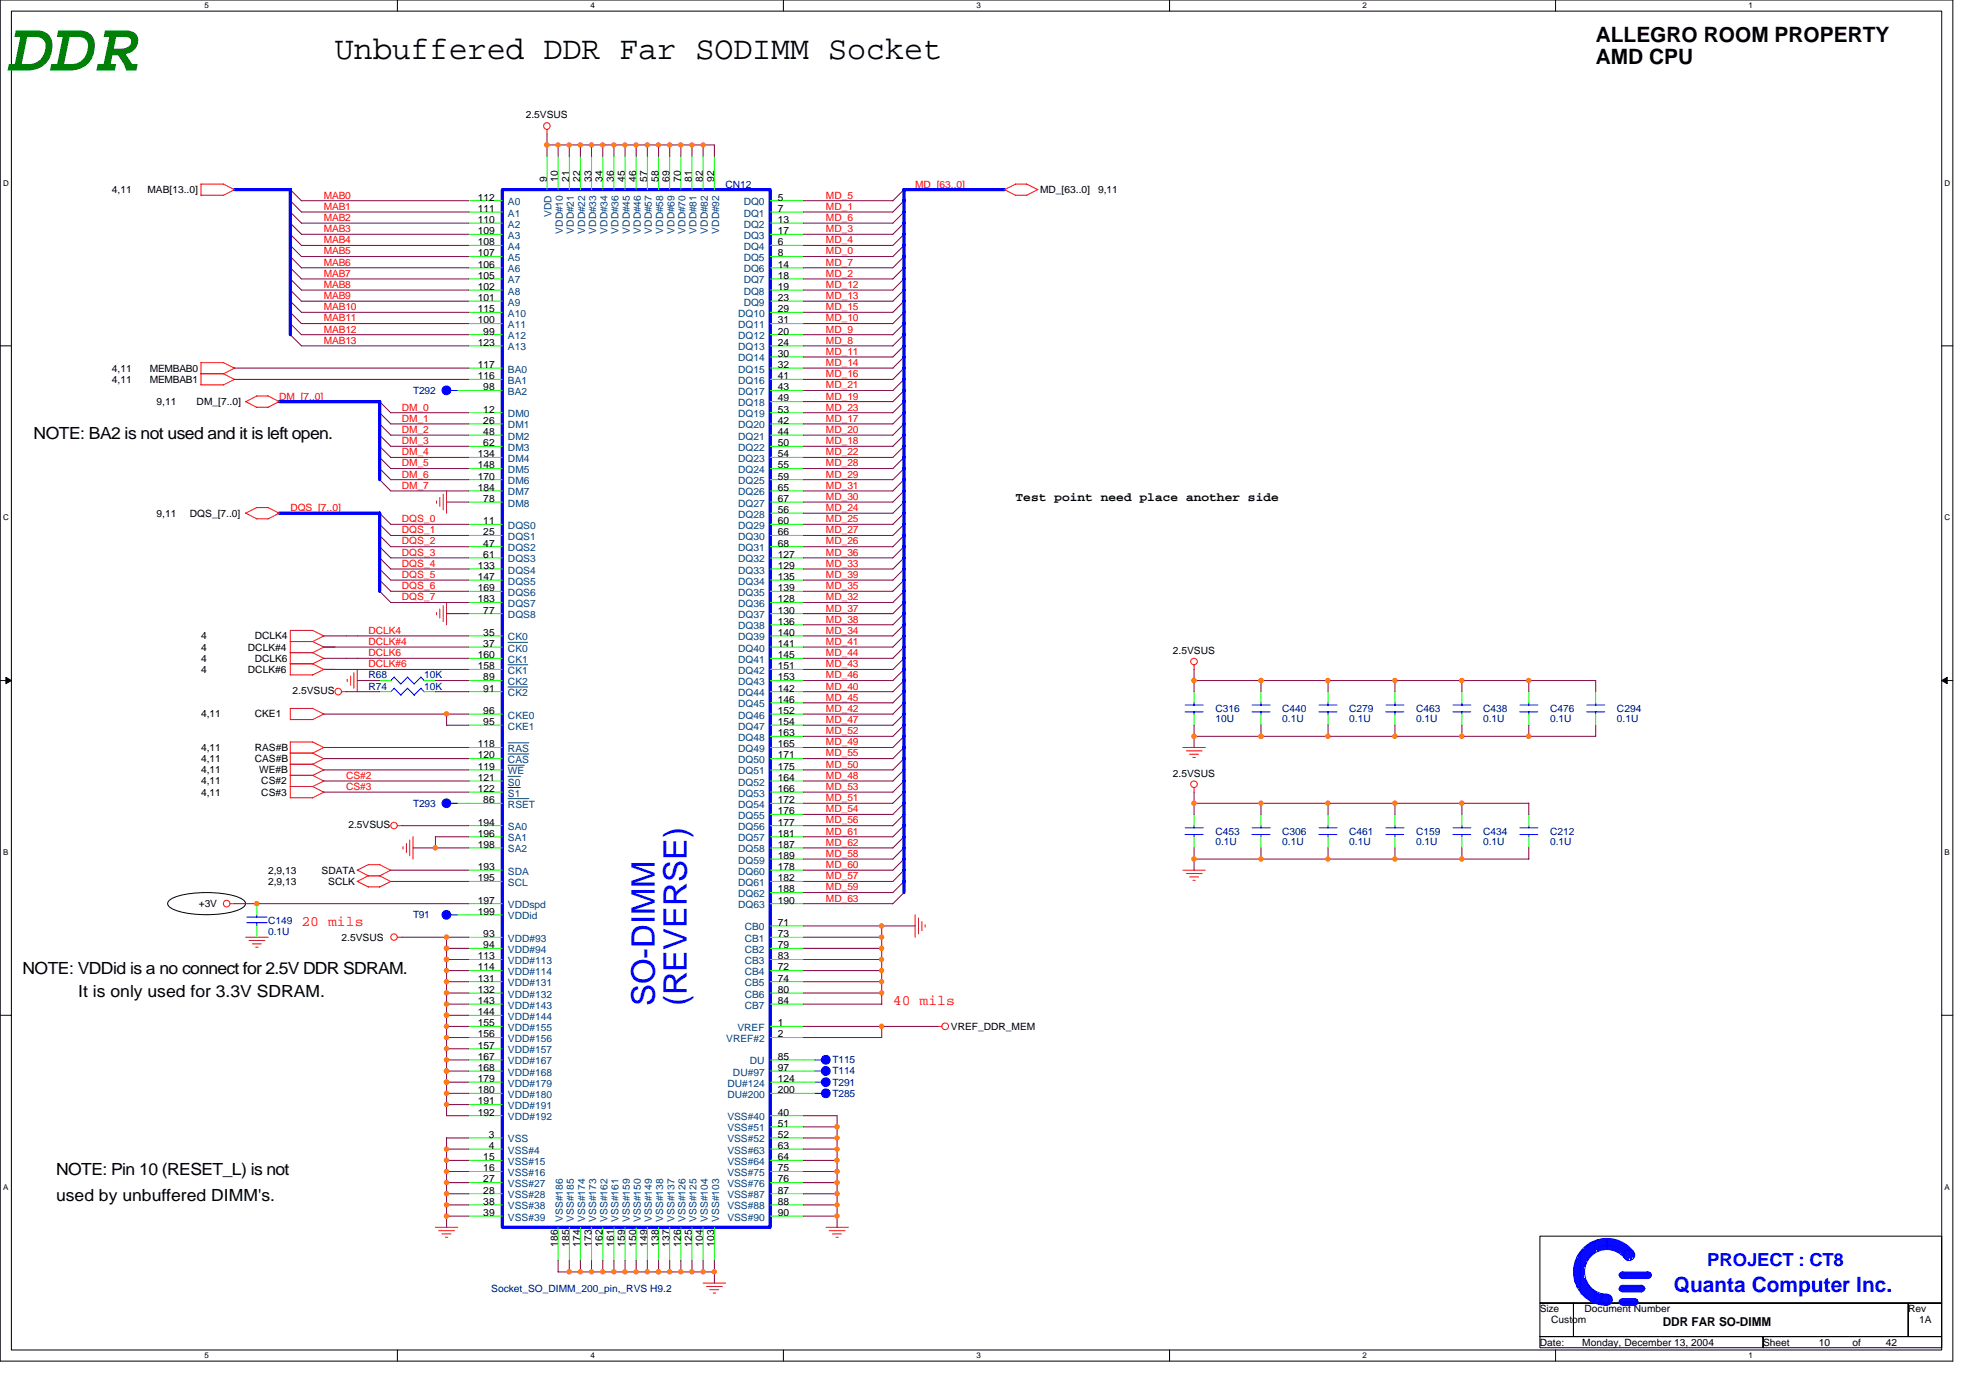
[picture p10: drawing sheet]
<svg xmlns="http://www.w3.org/2000/svg" width="297mm" height="210mm" viewBox="0 0 297 210" stroke-linecap="round" stroke-linejoin="round" font-family="sans-serif">
<defs><g id="words">
<text font-size="10.7" fill="#008000" x="1.7" y="10.6">DDR</text>
<text font-size="4.9" x="50.3" y="8.9">Unbuffered DDR Far SODIMM Socket</text>
<g font-size="4.9" fill="#00f">
<text x="98.4" y="151.2" transform="rotate(-90 98.4 151.2)">SO-DIMM</text>
<text x="103.2" y="151.2" transform="rotate(-90 103.2 151.2)">(REVERSE)</text>
</g>
<g font-size="3.2">
<text x="239.8" y="6.3">ALLEGRO ROOM PROPERTY</text>
<text x="239.8" y="9.7">AMD CPU</text>
</g>
<text font-size="3.2" fill="#00f" x="251.5" y="194.1">Quanta Computer Inc.</text>
<text font-size="2.7" fill="#00f" x="256.5" y="190.2">PROJECT : CT8</text>
<g font-size="2.5">
<text x="5.1" y="65.9">NOTE: BA2 is not used and it is left open.</text>
<text x="3.4" y="146.4">NOTE: VDDid is a no connect for 2.5V DDR SDRAM.</text>
<text x="11.8" y="149.8">It is only used for 3.3V SDRAM.</text>
<text x="8.4" y="176.6">NOTE: Pin 10 (RESET_L) is not</text>
<text x="8.4" y="180.4">used by unbuffered DIMM's.</text>
</g>
<g font-size="2.2" fill="#f00">
<text x="45.3" y="139.2">20 mils</text>
<text x="134.2" y="150.9">40 mils</text>
</g>
<g font-size="1.8">
<text x="152.6" y="75.3">Test point need place another side</text>
<text x="249.8" y="199.2">DDR FAR SO-DIMM</text>
</g>
<g font-size="1.5">
<text x="79" y="17.8">2.5VSUS</text>
<text x="16.8" y="29">4,11</text>
<text x="22.2" y="29">MAB[13..0]</text>
<text x="82.2" y="27.3" transform="rotate(-90 82.2 27.3)">9</text>
<text x="83.8" y="27.3" transform="rotate(-90 83.8 27.3)">10</text>
<text x="85.5" y="27.3" transform="rotate(-90 85.5 27.3)">21</text>
<text x="87.2" y="27.3" transform="rotate(-90 87.2 27.3)">22</text>
<text x="88.9" y="27.3" transform="rotate(-90 88.9 27.3)">33</text>
<text x="90.5" y="27.3" transform="rotate(-90 90.5 27.3)">34</text>
<text x="92.2" y="27.3" transform="rotate(-90 92.2 27.3)">36</text>
<text x="93.9" y="27.3" transform="rotate(-90 93.9 27.3)">45</text>
<text x="95.6" y="27.3" transform="rotate(-90 95.6 27.3)">46</text>
<text x="97.2" y="27.3" transform="rotate(-90 97.2 27.3)">57</text>
<text x="98.9" y="27.3" transform="rotate(-90 98.9 27.3)">58</text>
<text x="100.6" y="27.3" transform="rotate(-90 100.6 27.3)">69</text>
<text x="102.3" y="27.3" transform="rotate(-90 102.3 27.3)">70</text>
<text x="103.9" y="27.3" transform="rotate(-90 103.9 27.3)">81</text>
<text x="105.6" y="27.3" transform="rotate(-90 105.6 27.3)">82</text>
<text x="107.3" y="27.3" transform="rotate(-90 107.3 27.3)">92</text>
<text x="156.3" y="29">MD_[63..0]</text>
<text x="165" y="29">9,11</text>
<text x="71.8" y="30.1">112</text>
<text x="71.8" y="31.8">111</text>
<text x="71.8" y="33.5">110</text>
<text x="71.8" y="35.2">109</text>
<text x="116.9" y="30.1">5</text>
<text x="116.9" y="31.8">7</text>
<text x="116.9" y="33.5">13</text>
<text x="116.9" y="35.2">17</text>
<text x="71.8" y="36.9">108</text>
<text x="71.8" y="38.5">107</text>
<text x="71.8" y="40.2">106</text>
<text x="71.8" y="41.9">105</text>
<text x="116.9" y="36.9">6</text>
<text x="116.9" y="38.5">8</text>
<text x="116.9" y="40.2">14</text>
<text x="116.9" y="41.9">18</text>
<text x="71.8" y="43.6">102</text>
<text x="71.8" y="45.2">101</text>
<text x="71.8" y="46.9">115</text>
<text x="116.9" y="43.6">19</text>
<text x="116.9" y="45.2">23</text>
<text x="116.9" y="46.9">29</text>
<text x="71.8" y="48.6">100</text>
<text x="71.8" y="51.9">123</text>
<text x="72.6" y="50.3">99</text>
<text x="116.9" y="48.6">31</text>
<text x="116.9" y="50.3">20</text>
<text x="116.9" y="51.9">24</text>
<text x="116.9" y="53.6">30</text>
<text x="16.8" y="57.5">4,11</text>
<text x="16.8" y="55.8">4,11</text>
<text x="22.5" y="57.5">MEMBAB1</text>
<text x="22.5" y="55.8">MEMBAB0</text>
<text x="71.8" y="55.3">117</text>
<text x="71.8" y="57">116</text>
<text x="72.6" y="58.7">98</text>
<text x="116.9" y="55.3">32</text>
<text x="116.9" y="57">41</text>
<text x="116.9" y="58.7">43</text>
<text x="23.5" y="60.9">9,11</text>
<text x="29.5" y="60.9">DM_[7..0]</text>
<text x="72.6" y="62">12</text>
<text x="72.6" y="63.7">26</text>
<text x="72.6" y="65.4">48</text>
<text x="116.9" y="60.3">49</text>
<text x="116.9" y="62">53</text>
<text x="116.9" y="63.7">42</text>
<text x="116.9" y="65.4">44</text>
<text x="71.8" y="68.7">134</text>
<text x="71.8" y="70.4">148</text>
<text x="72.6" y="67">62</text>
<text x="116.9" y="67">50</text>
<text x="116.9" y="68.7">54</text>
<text x="116.9" y="70.4">55</text>
<text x="23.5" y="77.6">9,11</text>
<text x="28.5" y="77.6">DQS_[7..0]</text>
<text x="71.8" y="72.1">170</text>
<text x="71.8" y="73.7">184</text>
<text x="72.6" y="75.4">78</text>
<text x="116.9" y="72.1">59</text>
<text x="116.9" y="73.7">65</text>
<text x="116.9" y="75.4">67</text>
<text x="116.9" y="77.1">56</text>
<text x="72.6" y="78.8">11</text>
<text x="72.6" y="80.4">25</text>
<text x="72.6" y="82.1">47</text>
<text x="72.6" y="83.8">61</text>
<text x="116.9" y="78.8">60</text>
<text x="116.9" y="80.4">66</text>
<text x="116.9" y="82.1">68</text>
<text x="116.9" y="83.8">127</text>
<text x="71.8" y="85.5">133</text>
<text x="71.8" y="87.1">147</text>
<text x="71.8" y="88.8">169</text>
<text x="116.9" y="85.5">129</text>
<text x="116.9" y="87.1">135</text>
<text x="116.9" y="88.8">139</text>
<text x="71.8" y="90.5">183</text>
<text x="72.6" y="92.2">77</text>
<text x="72.6" y="95.5">35</text>
<text x="116.9" y="90.5">128</text>
<text x="116.9" y="92.2">130</text>
<text x="116.9" y="93.9">136</text>
<text x="116.9" y="95.5">140</text>
<text x="30.2" y="96.1">4</text>
<text x="30.2" y="99.4">4</text>
<text x="30.2" y="101.1">4</text>
<text x="30.2" y="97.7">4</text>
<text x="37.2" y="101.1">DCLK#6</text>
<text x="37.2" y="97.7">DCLK#4</text>
<text x="38.3" y="96.1">DCLK4</text>
<text x="38.3" y="99.4">DCLK6</text>
<text x="71.8" y="98.9">160</text>
<text x="71.8" y="100.6">158</text>
<text x="72.6" y="97.2">37</text>
<text x="116.9" y="97.2">141</text>
<text x="116.9" y="98.9">145</text>
<text x="116.9" y="100.6">151</text>
<text x="176.2" y="98.3">2.5VSUS</text>
<text x="30.2" y="107.8">4,11</text>
<text x="38.3" y="107.8">CKE1</text>
<text x="44" y="104.3">2.5VSUS</text>
<text x="72.6" y="102.2">89</text>
<text x="72.6" y="103.9">91</text>
<text x="72.6" y="107.3">96</text>
<text x="116.9" y="102.2">153</text>
<text x="116.9" y="103.9">142</text>
<text x="116.9" y="105.6">146</text>
<text x="116.9" y="107.3">152</text>
<text x="30.2" y="112.8">4,11</text>
<text x="38.3" y="112.8">RAS#B</text>
<text x="71.8" y="112.3">118</text>
<text x="71.8" y="114">120</text>
<text x="72.6" y="108.9">95</text>
<text x="116.9" y="108.9">154</text>
<text x="116.9" y="110.6">163</text>
<text x="116.9" y="112.3">165</text>
<text x="116.9" y="114">171</text>
<text x="30.2" y="114.5">4,11</text>
<text x="30.2" y="116.2">4,11</text>
<text x="30.2" y="117.9">4,11</text>
<text x="30.2" y="119.5">4,11</text>
<text x="38.3" y="114.5">CAS#B</text>
<text x="38.9" y="116.2">WE#B</text>
<text x="39.3" y="117.9">CS#2</text>
<text x="39.3" y="119.5">CS#3</text>
<text x="71.8" y="115.7">119</text>
<text x="71.8" y="117.3">121</text>
<text x="71.8" y="119">122</text>
<text x="116.9" y="115.7">175</text>
<text x="116.9" y="117.3">164</text>
<text x="116.9" y="119">166</text>
<text x="176.2" y="116.7">2.5VSUS</text>
<text x="52.3" y="124.4">2.5VSUS</text>
<text x="71.8" y="124">194</text>
<text x="71.8" y="125.7">196</text>
<text x="72.6" y="120.7">86</text>
<text x="116.9" y="120.7">172</text>
<text x="116.9" y="122.3">176</text>
<text x="116.9" y="124">177</text>
<text x="116.9" y="125.7">181</text>
<text x="40.3" y="131.3">2,9,13</text>
<text x="48.3" y="131.3">SDATA</text>
<text x="71.8" y="127.4">198</text>
<text x="71.8" y="130.7">193</text>
<text x="116.9" y="127.4">187</text>
<text x="116.9" y="129.1">189</text>
<text x="116.9" y="130.7">178</text>
<text x="29.9" y="136.3">+3V</text>
<text x="40.3" y="132.9">2,9,13</text>
<text x="49.3" y="132.9">SCLK</text>
<text x="71.8" y="132.4">195</text>
<text x="71.8" y="135.8">197</text>
<text x="71.8" y="137.4">199</text>
<text x="116.9" y="132.4">182</text>
<text x="116.9" y="134.1">188</text>
<text x="116.9" y="135.8">190</text>
<text x="51.3" y="141.3">2.5VSUS</text>
<text x="72.6" y="140.8">93</text>
<text x="72.6" y="142.5">94</text>
<text x="116.9" y="139.1">71</text>
<text x="116.9" y="140.8">73</text>
<text x="116.9" y="142.5">79</text>
<text x="71.8" y="144.1">113</text>
<text x="71.8" y="145.8">114</text>
<text x="71.8" y="147.5">131</text>
<text x="71.8" y="149.2">132</text>
<text x="116.9" y="144.1">83</text>
<text x="116.9" y="145.8">72</text>
<text x="116.9" y="147.5">74</text>
<text x="116.9" y="149.2">80</text>
<text x="71.8" y="150.9">143</text>
<text x="71.8" y="152.5">144</text>
<text x="71.8" y="154.2">155</text>
<text x="71.8" y="155.9">156</text>
<text x="116.9" y="150.9">84</text>
<text x="116.9" y="154.2">1</text>
<text x="116.9" y="155.9">2</text>
<text x="142.9" y="154.7">VREF_DDR_MEM</text>
<text x="71.8" y="157.6">157</text>
<text x="71.8" y="159.2">167</text>
<text x="71.8" y="160.9">168</text>
<text x="116.9" y="159.2">85</text>
<text x="116.9" y="160.9">97</text>
<text x="71.8" y="162.6">179</text>
<text x="71.8" y="164.3">180</text>
<text x="71.8" y="165.9">191</text>
<text x="71.8" y="167.6">192</text>
<text x="116.9" y="162.6">124</text>
<text x="116.9" y="164.3">200</text>
<text x="116.9" y="167.6">40</text>
<text x="73.5" y="171">3</text>
<text x="73.5" y="172.6">4</text>
<text x="116.9" y="169.3">51</text>
<text x="116.9" y="171">52</text>
<text x="116.9" y="172.6">63</text>
<text x="72.6" y="174.3">15</text>
<text x="72.6" y="176">16</text>
<text x="72.6" y="177.7">27</text>
<text x="72.6" y="179.3">28</text>
<text x="116.9" y="174.3">64</text>
<text x="116.9" y="176">75</text>
<text x="116.9" y="177.7">76</text>
<text x="116.9" y="179.3">87</text>
<text x="72.6" y="181">38</text>
<text x="72.6" y="182.7">39</text>
<text x="116.9" y="181">88</text>
<text x="116.9" y="182.7">90</text>
<text x="83.8" y="187.3" transform="rotate(-90 83.8 187.3)">186</text>
<text x="85.5" y="187.3" transform="rotate(-90 85.5 187.3)">185</text>
<text x="87.2" y="187.3" transform="rotate(-90 87.2 187.3)">174</text>
<text x="88.9" y="187.3" transform="rotate(-90 88.9 187.3)">173</text>
<text x="90.5" y="187.3" transform="rotate(-90 90.5 187.3)">162</text>
<text x="92.2" y="187.3" transform="rotate(-90 92.2 187.3)">161</text>
<text x="93.9" y="187.3" transform="rotate(-90 93.9 187.3)">159</text>
<text x="95.6" y="187.3" transform="rotate(-90 95.6 187.3)">150</text>
<text x="97.2" y="187.3" transform="rotate(-90 97.2 187.3)">149</text>
<text x="98.9" y="187.3" transform="rotate(-90 98.9 187.3)">138</text>
<text x="100.6" y="187.3" transform="rotate(-90 100.6 187.3)">137</text>
<text x="102.3" y="187.3" transform="rotate(-90 102.3 187.3)">126</text>
<text x="103.9" y="187.3" transform="rotate(-90 103.9 187.3)">125</text>
<text x="105.6" y="187.3" transform="rotate(-90 105.6 187.3)">104</text>
<text x="107.3" y="187.3" transform="rotate(-90 107.3 187.3)">103</text>
<text x="231.4" y="197.1">Size</text>
<text x="238.1" y="197.1">Document Number</text>
<text x="286.7" y="197.1">Rev</text>
<text x="231.4" y="202.2">Date:</text>
<text x="233.1" y="198.8">Custom</text>
<text x="237.7" y="202.2">Monday, December 13, 2004</text>
<text x="264.9" y="202.2">Sheet</text>
<text x="273.3" y="202.2">10</text>
<text x="278.3" y="202.2">of</text>
<text x="283.4" y="202.2">42</text>
<text x="288.4" y="198.8">1A</text>
</g>
<g font-size="1.5" fill="#f00">
<text x="48.7" y="29.8">MAB0</text>
<text x="124.1" y="29.8">MD_5</text>
<text x="137.5" y="28.2">MD_[63..0]</text>
<text x="48.7" y="31.5">MAB1</text>
<text x="48.7" y="33.2">MAB2</text>
<text x="48.7" y="34.9">MAB3</text>
<text x="124.1" y="31.5">MD_1</text>
<text x="124.1" y="33.2">MD_6</text>
<text x="124.1" y="34.9">MD_3</text>
<text x="48.7" y="36.6">MAB4</text>
<text x="48.7" y="38.2">MAB5</text>
<text x="48.7" y="39.9">MAB6</text>
<text x="48.7" y="41.6">MAB7</text>
<text x="124.1" y="38.2">MD_0</text>
<text x="124.1" y="41.6">MD_2</text>
<text x="124.1" y="36.6">MD_4</text>
<text x="124.1" y="39.9">MD_7</text>
<text x="48.7" y="43.3">MAB8</text>
<text x="48.7" y="44.9">MAB9</text>
<text x="48.7" y="46.6">MAB10</text>
<text x="124.1" y="43.3">MD_12</text>
<text x="124.1" y="44.9">MD_13</text>
<text x="124.1" y="46.6">MD_15</text>
<text x="48.7" y="48.3">MAB11</text>
<text x="48.7" y="50">MAB12</text>
<text x="48.7" y="51.6">MAB13</text>
<text x="124.1" y="50">MD_9</text>
<text x="124.1" y="48.3">MD_10</text>
<text x="124.1" y="51.6">MD_8</text>
<text x="124.1" y="53.3">MD_11</text>
<text x="124.1" y="58.4">MD_21</text>
<text x="124.1" y="55">MD_14</text>
<text x="124.1" y="56.7">MD_16</text>
<text x="41.9" y="60">DM_[7..0]</text>
<text x="60.4" y="61.7">DM_0</text>
<text x="60.4" y="65">DM_2</text>
<text x="60.4" y="63.4">DM_1</text>
<text x="124.1" y="61.7">MD_23</text>
<text x="124.1" y="63.4">MD_17</text>
<text x="124.1" y="65">MD_20</text>
<text x="124.1" y="60">MD_19</text>
<text x="60.4" y="70.1">DM_5</text>
<text x="60.4" y="68.4">DM_4</text>
<text x="60.4" y="66.7">DM_3</text>
<text x="60.4" y="71.8">DM_6</text>
<text x="124.1" y="71.8">MD_29</text>
<text x="124.1" y="66.7">MD_18</text>
<text x="124.1" y="70.1">MD_28</text>
<text x="124.1" y="68.4">MD_22</text>
<text x="43.6" y="76.8">DQS_[7..0]</text>
<text x="60.4" y="73.4">DM_7</text>
<text x="124.1" y="73.4">MD_31</text>
<text x="124.1" y="75.1">MD_30</text>
<text x="124.1" y="76.8">MD_24</text>
<text x="60.4" y="83.5">DQS_3</text>
<text x="60.4" y="80.1">DQS_1</text>
<text x="60.4" y="78.5">DQS_0</text>
<text x="60.4" y="81.8">DQS_2</text>
<text x="124.1" y="83.5">MD_36</text>
<text x="124.1" y="78.5">MD_25</text>
<text x="124.1" y="81.8">MD_26</text>
<text x="124.1" y="80.1">MD_27</text>
<text x="60.4" y="88.5">DQS_6</text>
<text x="60.4" y="86.8">DQS_5</text>
<text x="60.4" y="85.2">DQS_4</text>
<text x="124.1" y="85.2">MD_33</text>
<text x="124.1" y="88.5">MD_35</text>
<text x="124.1" y="86.8">MD_39</text>
<text x="55.3" y="95.2">DCLK4</text>
<text x="60.4" y="90.2">DQS_7</text>
<text x="124.1" y="90.2">MD_32</text>
<text x="124.1" y="91.9">MD_37</text>
<text x="124.1" y="95.2">MD_34</text>
<text x="124.1" y="93.6">MD_38</text>
<text x="55.3" y="98.6">DCLK6</text>
<text x="55.3" y="96.9">DCLK#4</text>
<text x="55.3" y="100.3">DCLK#6</text>
<text x="124.1" y="100.3">MD_43</text>
<text x="124.1" y="96.9">MD_41</text>
<text x="124.1" y="101.9">MD_46</text>
<text x="124.1" y="98.6">MD_44</text>
<text x="124.1" y="105.3">MD_45</text>
<text x="124.1" y="107">MD_42</text>
<text x="124.1" y="103.6">MD_40</text>
<text x="124.1" y="113.7">MD_55</text>
<text x="124.1" y="108.6">MD_47</text>
<text x="124.1" y="112">MD_49</text>
<text x="124.1" y="110.3">MD_52</text>
<text x="52" y="117">CS#2</text>
<text x="52" y="118.7">CS#3</text>
<text x="124.1" y="117">MD_48</text>
<text x="124.1" y="115.3">MD_50</text>
<text x="124.1" y="118.7">MD_53</text>
<text x="124.1" y="122">MD_54</text>
<text x="124.1" y="120.4">MD_51</text>
<text x="124.1" y="125.4">MD_61</text>
<text x="124.1" y="123.7">MD_56</text>
<text x="124.1" y="128.8">MD_58</text>
<text x="124.1" y="127.1">MD_62</text>
<text x="124.1" y="130.4">MD_60</text>
<text x="124.1" y="133.8">MD_59</text>
<text x="124.1" y="135.5">MD_63</text>
<text x="124.1" y="132.1">MD_57</text>
</g>
<g font-size="1.5" fill="#000080">
<text x="109" y="28.2">CN12</text>
<text x="62.1" y="59.2">T292</text>
<text x="55.3" y="101.9">R68</text>
<text x="63.7" y="101.9">10K</text>
<text x="55.3" y="103.6">R74</text>
<text x="63.7" y="103.6">10K</text>
<text x="182.6" y="107">C316</text>
<text x="192.7" y="107">C440</text>
<text x="202.7" y="107">C279</text>
<text x="212.8" y="107">C463</text>
<text x="222.8" y="107">C438</text>
<text x="232.9" y="107">C476</text>
<text x="242.9" y="107">C294</text>
<text x="182.6" y="108.5">10U</text>
<text x="192.7" y="108.5">0.1U</text>
<text x="202.7" y="108.5">0.1U</text>
<text x="212.8" y="108.5">0.1U</text>
<text x="222.8" y="108.5">0.1U</text>
<text x="232.9" y="108.5">0.1U</text>
<text x="242.9" y="108.5">0.1U</text>
<text x="62.1" y="121.2">T293</text>
<text x="182.6" y="125.4">C453</text>
<text x="192.7" y="125.4">C306</text>
<text x="202.7" y="125.4">C461</text>
<text x="212.8" y="125.4">C159</text>
<text x="222.8" y="125.4">C434</text>
<text x="232.9" y="125.4">C212</text>
<text x="182.6" y="126.9">0.1U</text>
<text x="192.7" y="126.9">0.1U</text>
<text x="202.7" y="126.9">0.1U</text>
<text x="212.8" y="126.9">0.1U</text>
<text x="222.8" y="126.9">0.1U</text>
<text x="232.9" y="126.9">0.1U</text>
<text x="62.1" y="138">T91</text>
<text x="40.3" y="138.8">C149</text>
<text x="40.3" y="140.5">0.1U</text>
<text x="125.1" y="161.4">T114</text>
<text x="125.1" y="159.8">T115</text>
<text x="125.1" y="163.1">T291</text>
<text x="125.1" y="164.8">T285</text>
<text x="73.8" y="194.1">Socket_SO_DIMM_200_pin,_RVS H9.2</text>
</g>
<g font-size="1.5" fill="#004080">
<text x="76.3" y="30.8">A0</text>
<text x="76.3" y="32.5">A1</text>
<text x="76.3" y="34.2">A2</text>
<text x="76.3" y="35.9">A3</text>
<text x="82.9" y="32.6" transform="rotate(-90 82.9 32.6)">VDD</text>
<text x="84.6" y="35.1" transform="rotate(-90 84.6 35.1)">VDD#10</text>
<text x="86.2" y="35.1" transform="rotate(-90 86.2 35.1)">VDD#21</text>
<text x="87.9" y="35.1" transform="rotate(-90 87.9 35.1)">VDD#22</text>
<text x="89.6" y="35.1" transform="rotate(-90 89.6 35.1)">VDD#33</text>
<text x="91.3" y="35.1" transform="rotate(-90 91.3 35.1)">VDD#34</text>
<text x="92.9" y="35.1" transform="rotate(-90 92.9 35.1)">VDD#36</text>
<text x="94.6" y="35.1" transform="rotate(-90 94.6 35.1)">VDD#45</text>
<text x="96.3" y="35.1" transform="rotate(-90 96.3 35.1)">VDD#46</text>
<text x="98" y="35.1" transform="rotate(-90 98 35.1)">VDD#57</text>
<text x="99.6" y="35.1" transform="rotate(-90 99.6 35.1)">VDD#58</text>
<text x="101.3" y="35.1" transform="rotate(-90 101.3 35.1)">VDD#69</text>
<text x="103" y="35.1" transform="rotate(-90 103 35.1)">VDD#70</text>
<text x="104.7" y="35.1" transform="rotate(-90 104.7 35.1)">VDD#81</text>
<text x="106.3" y="35.1" transform="rotate(-90 106.3 35.1)">VDD#82</text>
<text x="108" y="35.1" transform="rotate(-90 108 35.1)">VDD#92</text>
<text x="111.7" y="30.8">DQ0</text>
<text x="111.7" y="32.5">DQ1</text>
<text x="111.7" y="34.2">DQ2</text>
<text x="111.7" y="35.9">DQ3</text>
<text x="76.3" y="37.6">A4</text>
<text x="76.3" y="39.2">A5</text>
<text x="76.3" y="40.9">A6</text>
<text x="111.7" y="37.5">DQ4</text>
<text x="111.7" y="39.2">DQ5</text>
<text x="111.7" y="40.9">DQ6</text>
<text x="76.3" y="42.6">A7</text>
<text x="76.3" y="44.3">A8</text>
<text x="76.3" y="45.9">A9</text>
<text x="76.3" y="47.6">A10</text>
<text x="110.9" y="47.6">DQ10</text>
<text x="111.7" y="42.6">DQ7</text>
<text x="111.7" y="44.3">DQ8</text>
<text x="111.7" y="45.9">DQ9</text>
<text x="76.3" y="49.3">A11</text>
<text x="76.3" y="51">A12</text>
<text x="76.3" y="52.6">A13</text>
<text x="110.9" y="49.3">DQ11</text>
<text x="110.9" y="51">DQ12</text>
<text x="110.9" y="52.6">DQ13</text>
<text x="76.3" y="56">BA0</text>
<text x="76.3" y="57.7">BA1</text>
<text x="76.3" y="59.4">BA2</text>
<text x="110.9" y="54.3">DQ14</text>
<text x="110.9" y="56">DQ15</text>
<text x="110.9" y="57.7">DQ16</text>
<text x="110.9" y="59.4">DQ17</text>
<text x="76.3" y="62.7">DM0</text>
<text x="76.3" y="64.4">DM1</text>
<text x="110.9" y="61">DQ18</text>
<text x="110.9" y="62.7">DQ19</text>
<text x="110.9" y="64.4">DQ20</text>
<text x="76.3" y="66.1">DM2</text>
<text x="76.3" y="67.7">DM3</text>
<text x="76.3" y="69.4">DM4</text>
<text x="76.3" y="71.1">DM5</text>
<text x="110.9" y="66.1">DQ21</text>
<text x="110.9" y="67.7">DQ22</text>
<text x="110.9" y="69.4">DQ23</text>
<text x="110.9" y="71.1">DQ24</text>
<text x="76.3" y="72.8">DM6</text>
<text x="76.3" y="74.4">DM7</text>
<text x="76.3" y="76.1">DM8</text>
<text x="110.9" y="72.8">DQ25</text>
<text x="110.9" y="74.4">DQ26</text>
<text x="110.9" y="76.1">DQ27</text>
<text x="110.9" y="77.8">DQ28</text>
<text x="76.3" y="79.5">DQS0</text>
<text x="76.3" y="81.1">DQS1</text>
<text x="76.3" y="82.8">DQS2</text>
<text x="110.9" y="79.5">DQ29</text>
<text x="110.9" y="81.1">DQ30</text>
<text x="110.9" y="82.8">DQ31</text>
<text x="76.3" y="84.5">DQS3</text>
<text x="76.3" y="86.2">DQS4</text>
<text x="76.3" y="87.8">DQS5</text>
<text x="76.3" y="89.5">DQS6</text>
<text x="110.9" y="84.5">DQ32</text>
<text x="110.9" y="86.2">DQ33</text>
<text x="110.9" y="87.8">DQ34</text>
<text x="110.9" y="89.5">DQ35</text>
<text x="76.3" y="91.2">DQS7</text>
<text x="76.3" y="92.9">DQS8</text>
<text x="110.9" y="91.2">DQ36</text>
<text x="110.9" y="92.9">DQ37</text>
<text x="110.9" y="94.6">DQ38</text>
<text x="76.3" y="96.2">CK0</text>
<text x="76.3" y="97.9">CK0</text>
<text x="76.3" y="99.6">CK1</text>
<text x="76.3" y="101.3">CK1</text>
<text x="110.9" y="96.2">DQ39</text>
<text x="110.9" y="97.9">DQ40</text>
<text x="110.9" y="99.6">DQ41</text>
<text x="110.9" y="101.3">DQ42</text>
<text x="76.3" y="102.9">CK2</text>
<text x="76.3" y="104.6">CK2</text>
<text x="76.3" y="108">CKE0</text>
<text x="110.9" y="102.9">DQ43</text>
<text x="110.9" y="104.6">DQ44</text>
<text x="110.9" y="106.3">DQ45</text>
<text x="110.9" y="108">DQ46</text>
<text x="76.3" y="113">RAS</text>
<text x="76.3" y="109.6">CKE1</text>
<text x="110.9" y="109.6">DQ47</text>
<text x="110.9" y="111.3">DQ48</text>
<text x="110.9" y="113">DQ49</text>
<text x="76.3" y="114.7">CAS</text>
<text x="76.3" y="116.4">WE</text>
<text x="76.3" y="118">S0</text>
<text x="76.3" y="119.7">S1</text>
<text x="110.9" y="114.7">DQ50</text>
<text x="110.9" y="116.4">DQ51</text>
<text x="110.9" y="118">DQ52</text>
<text x="110.9" y="119.7">DQ53</text>
<text x="76.3" y="124.7">SA0</text>
<text x="76.3" y="121.4">RSET</text>
<text x="110.9" y="121.4">DQ54</text>
<text x="110.9" y="123">DQ55</text>
<text x="110.9" y="124.7">DQ56</text>
<text x="76.3" y="126.4">SA1</text>
<text x="76.3" y="128.1">SA2</text>
<text x="76.3" y="131.4">SDA</text>
<text x="110.9" y="126.4">DQ57</text>
<text x="110.9" y="128.1">DQ58</text>
<text x="110.9" y="129.8">DQ59</text>
<text x="110.9" y="131.4">DQ60</text>
<text x="76.3" y="133.1">SCL</text>
<text x="76.3" y="136.5">VDDspd</text>
<text x="110.9" y="133.1">DQ61</text>
<text x="110.9" y="134.8">DQ62</text>
<text x="110.9" y="136.5">DQ63</text>
<text x="76.3" y="138.1">VDDid</text>
<text x="76.3" y="141.5">VDD#93</text>
<text x="76.3" y="143.2">VDD#94</text>
<text x="111.9" y="139.8">CB0</text>
<text x="111.9" y="141.5">CB1</text>
<text x="111.9" y="143.2">CB2</text>
<text x="76.3" y="144.8">VDD#113</text>
<text x="76.3" y="146.5">VDD#114</text>
<text x="76.3" y="148.2">VDD#131</text>
<text x="76.3" y="149.9">VDD#132</text>
<text x="111.9" y="144.8">CB3</text>
<text x="111.9" y="146.5">CB4</text>
<text x="111.9" y="148.2">CB5</text>
<text x="111.9" y="149.9">CB6</text>
<text x="76.3" y="151.6">VDD#143</text>
<text x="76.3" y="153.2">VDD#144</text>
<text x="76.3" y="154.9">VDD#155</text>
<text x="110.8" y="154.9">VREF</text>
<text x="111.9" y="151.6">CB7</text>
<text x="76.3" y="156.6">VDD#156</text>
<text x="76.3" y="158.3">VDD#157</text>
<text x="76.3" y="159.9">VDD#167</text>
<text x="76.3" y="161.6">VDD#168</text>
<text x="109.1" y="156.6">VREF#2</text>
<text x="110.1" y="161.6">DU#97</text>
<text x="112.7" y="159.9">DU</text>
<text x="76.3" y="163.3">VDD#179</text>
<text x="76.3" y="165">VDD#180</text>
<text x="76.3" y="166.6">VDD#191</text>
<text x="109.3" y="163.3">DU#124</text>
<text x="109.3" y="165">DU#200</text>
<text x="76.3" y="168.3">VDD#192</text>
<text x="76.3" y="171.7">VSS</text>
<text x="76.3" y="173.3">VSS#4</text>
<text x="109.3" y="168.3">VSS#40</text>
<text x="109.3" y="170">VSS#51</text>
<text x="109.3" y="171.7">VSS#52</text>
<text x="109.3" y="173.3">VSS#63</text>
<text x="76.3" y="175">VSS#15</text>
<text x="76.3" y="176.7">VSS#16</text>
<text x="76.3" y="178.4">VSS#27</text>
<text x="109.3" y="175">VSS#64</text>
<text x="109.3" y="176.7">VSS#75</text>
<text x="109.3" y="178.4">VSS#76</text>
<text x="76.3" y="180">VSS#28</text>
<text x="76.3" y="181.7">VSS#38</text>
<text x="76.3" y="183.4">VSS#39</text>
<text x="84.6" y="183.6" transform="rotate(-90 84.6 183.6)">VSS#186</text>
<text x="86.2" y="183.6" transform="rotate(-90 86.2 183.6)">VSS#185</text>
<text x="87.9" y="183.6" transform="rotate(-90 87.9 183.6)">VSS#174</text>
<text x="89.6" y="183.6" transform="rotate(-90 89.6 183.6)">VSS#173</text>
<text x="91.3" y="183.6" transform="rotate(-90 91.3 183.6)">VSS#162</text>
<text x="92.9" y="183.6" transform="rotate(-90 92.9 183.6)">VSS#161</text>
<text x="94.6" y="183.6" transform="rotate(-90 94.6 183.6)">VSS#159</text>
<text x="96.3" y="183.6" transform="rotate(-90 96.3 183.6)">VSS#150</text>
<text x="98" y="183.6" transform="rotate(-90 98 183.6)">VSS#149</text>
<text x="99.6" y="183.6" transform="rotate(-90 99.6 183.6)">VSS#138</text>
<text x="101.3" y="183.6" transform="rotate(-90 101.3 183.6)">VSS#137</text>
<text x="103" y="183.6" transform="rotate(-90 103 183.6)">VSS#126</text>
<text x="104.7" y="183.6" transform="rotate(-90 104.7 183.6)">VSS#125</text>
<text x="106.3" y="183.6" transform="rotate(-90 106.3 183.6)">VSS#104</text>
<text x="108" y="183.6" transform="rotate(-90 108 183.6)">VSS#103</text>
<text x="109.3" y="180">VSS#87</text>
<text x="109.3" y="181.7">VSS#88</text>
<text x="109.3" y="183.4">VSS#90</text>
</g>
<g font-size="1.2">
<text x="30.7" y="1.3">5</text>
<text x="88.7" y="1.3">4</text>
<text x="146.7" y="1.3">3</text>
<text x="204.7" y="1.3">2</text>
<text x="262.7" y="1.3">1</text>
<text x=".5" y="27.9">D</text>
<text x="292.2" y="27.9">D</text>
<text x=".5" y="78.2">C</text>
<text x="292.2" y="78.2">C</text>
<text x=".5" y="128.5">B</text>
<text x="292.2" y="128.5">B</text>
<text x=".5" y="178.8">A</text>
<text x="292.2" y="178.8">A</text>
<text x="30.7" y="204.1">5</text>
<text x="88.7" y="204.1">4</text>
<text x="146.7" y="204.1">3</text>
<text x="204.7" y="204.1">2</text>
<text x="262.7" y="204.1">1</text>
</g>
</g></defs>
<path d="M0 0h293.4v204.5h-293.4zM1.7 1.7h290v201.1h-290z" fill="none" stroke="#000" stroke-width=".15"/>
<g fill="#fff">
<path d="M30.7 .2h.7v1.3h-.7z"/>
<path d="M30.7 203h.7v1.4h-.7z"/>
</g>
<path d="M59.7 0v1.7M59.7 202.8v1.7" fill="none" stroke="#000" stroke-width=".15"/>
<g fill="#fff">
<path d="M88.7 .2h.7v1.3h-.7z"/>
<path d="M88.7 203h.7v1.4h-.7z"/>
</g>
<path d="M117.7 0v1.7M117.7 202.8v1.7" fill="none" stroke="#000" stroke-width=".15"/>
<g fill="#fff">
<path d="M146.7 .2h.7v1.3h-.7z"/>
<path d="M146.7 203h.7v1.4h-.7z"/>
</g>
<path d="M175.7 0v1.7M175.7 202.8v1.7" fill="none" stroke="#000" stroke-width=".15"/>
<g fill="#fff">
<path d="M204.7 .2h.7v1.3h-.7z"/>
<path d="M204.7 203h.7v1.4h-.7z"/>
</g>
<path d="M233.7 0v1.7M233.7 202.8v1.7" fill="none" stroke="#000" stroke-width=".15"/>
<g fill="#fff">
<path d="M262.7 .2h.7v1.3h-.7z"/>
<path d="M262.7 203h.7v1.4h-.7z"/>
<path d="M.5 26.8h.8v1.4h-.8z"/>
<path d="M292.2 26.8h.8v1.4h-.8z"/>
<path d="M.5 77.1h.8v1.3h-.8z"/>
<path d="M292.2 77.1h.8v1.3h-.8z"/>
</g>
<path d="M0 52h1.7M291.7 52h1.7" fill="none" stroke="#000" stroke-width=".15"/>
<g fill="#fff">
<path d="M.5 127.4h.7v1.3h-.7z"/>
<path d="M292.2 127.4h.7v1.3h-.7z"/>
</g>
<path d="M0 102.3h1.7M291.7 102.3h1.7" fill="none" stroke="#000" stroke-width=".15"/>
<path d="M.9 101.8l.8 .5-.8 .4zM291.7 102.3l.9-.5v.9z" fill="#000" stroke="#000" stroke-width=".15"/>
<g fill="#fff">
<path d="M.5 177.7h.7v1.3h-.7z"/>
<path d="M292.2 177.7h.7v1.3h-.7z"/>
</g>
<path d="M25.3 135.4a7.2 7.2 0 0 1 4.5-1.3 13.6 13.6 0 0 1 6.6 1l.4 .3 .1 .4a1.99 1.99 0 0 1-1.7 1.1 16.8 16.8 0 0 1-9-.2l-.9-.6-.1-.3zM0 152.5h1.7M291.7 152.5h1.7M231.4 195.8h5v5h-5zM231.4 185.7h60.3v10.1h-60.3zM236.4 195.8h50.3v5h-50.3zM286.7 195.8h5v5h-5zM231.4 200.8h33.5v1.7h-33.5zM264.9 200.8h26.8v1.7h-26.8z" fill="none" stroke="#000" stroke-width=".15"/>
<g fill="none" stroke="#f00" stroke-width=".15">
<path d="M82.2 19.5v.6M30.2 29.3h3.4M30.2 27.7h3.4l1.7 .8M30.2 27.6v1.7M35.2 28.5l-1.7 .9M150.9 28.5l1.7 .9M154.2 27.6l1.7 .9M154.3 27.7h-1.7l-1.7 .8M156 28.5l-1.7 .8h-1.7M30.2 56.2h3.4l1.7 .8M30.2 57.8h3.4M35.2 57l-1.7 .8"/>
<path d="M35.2 55.3l-1.7 .9M35.3 55.3l-1.7-.8h-3.4v3.3M40.3 59.5l1.6 .8M40.3 59.5h-1.7l-1.7 .9M36.9 77.1l1.7 .9h1.7M36.9 60.3l1.7 .9M38.6 61.2h1.7M38.6 76.3h1.7M38.6 76.2l-1.7 .9M40.3 76.3l1.7 .8-1.7 .9M42 60.3l-1.7 .9M65.6 75.3v.3"/>
<path d="M66.1 74.7v1.4M66.6 74.3v2.3M67.1 73.8v3.3M43.6 99.7h3.4M43.6 96.4h3.4M43.6 98.1h3.4M43.6 94.7v6.7h3.4l1.7-.8M43.6 94.7h3.4M47 99.7l1.7 .9M47 94.7l1.7 .9M47 96.4l1.7 .8M48.7 95.5l-1.8 .9"/>
<path d="M48.7 97.2l-1.8 .9 1.8 .8M48.7 98.9l-1.8 .9M65.6 92v.4M66.1 91.5v1.4M66.6 91v2.4M67.1 90.5v3.4M179.4 99.9v.7M43.6 113.2h3.4M43.6 114.8h3.4M43.6 116.5h3.4M43.6 118.2h3.4M43.6 108.1h3.4"/>
<path d="M43.6 111.5v8.4h3.4M43.6 111.5h3.4M46.9 106.4l1.8 .9M47 106.4h-3.4v1.7M47 111.5l1.7 .8M47 114.8l1.7 .9M47 118.2l1.7 .8M48.7 112.3l-1.8 .9 1.8 .8M48.7 114l-1.8 .9M48.7 115.7l-1.8 .8 1.8 .9M48.7 117.3l-1.8 .9M48.7 119l-1.8 .9"/>
<path d="M48.7 107.3l-1.7 .8M51.3 103.9h.7M52.2 102.1v.3M52.7 101.6v1.4M53.2 101.1v2.3M53.7 100.6v3.3M177.7 112.3h3.4M178.2 112.8h2.4M178.7 113.3h1.4M179.2 113.8h.4M179.4 118.3v.7M34.6 135.8h.7"/>
<path d="M53.7 130.7l1.6 .9-1.6 .8M53.7 132.4l1.6 .9M55.3 131.6h1.8l1.6 .9M55.3 133.3h1.7M55.3 129.9h1.8l1.6 .9M55.4 129.9l-1.7 .8M58.7 130.7l-1.7 .9M58.7 132.4l-1.7 .9M59.7 124.1h.7M60.6 127.2v.4M61.1 126.7v1.4M61.5 126.2v2.4"/>
<path d="M62.1 125.7v3.4M137.5 137.4v3.4M138 137.9v2.4M138.5 138.5v1.3M139 138.9v.4M177.7 130.7h3.4M178.2 131.3h2.4M178.7 131.8h1.4M179.2 132.3h.4M36.9 140.8h3.4M37.4 141.3h2.4M37.9 141.8h1.4"/>
<path d="M38.4 142.3h.4M59.7 140.8h.7M140.8 154.2h.7M65.4 184.4h3.4M65.9 184.9h2.4M66.4 185.4h1.4M66.9 185.9h.4M105.6 192.8h3.4M106.1 193.3h2.4M106.6 193.8h1.4M107.2 194.3h.3M124.1 184.4h3.4"/>
<path d="M124.6 184.9h2.4M125.1 185.4h1.3M125.6 185.9h.4"/>
<circle cx="82.2" cy="18.9" r=".49"/>
<circle cx="179.4" cy="99.4" r=".49"/>
<circle cx="50.8" cy="103.9" r=".49"/>
<circle cx="179.4" cy="117.8" r=".49"/>
<circle cx="34" cy="135.8" r=".49"/>
<circle cx="59.2" cy="124" r=".49"/>
<circle cx="59.2" cy="140.8" r=".49"/>
<circle cx="142" cy="154.2" r=".5"/>
</g>
<g fill="none" stroke="#00f" stroke-width=".15">
<path d="M67.7 58.7h1.1M58.7 103.9l.5-.5 1 1.1M59.2 101.7l1 1.1M59.2 101.7l-.5 .6M61.2 103.4l1 1.1M61.3 101.7l-1.1 1.1M61.3 103.4l-1.1 1M63.2 101.7l.6 .6M63.3 101.7l-1.1 1.1-1-1.1M63.8 103.9l-.5-.5-1.1 1M178.1 107h2.7M178.1 105.9h2.7"/>
<path d="M179.4 105.6v.4M179.4 106.9v.4M188.1 107h2.7M188.1 105.9h2.7M189.5 105.6v.4M189.5 106.9v.4M198.2 107h2.7M198.2 105.9h2.7M199.5 105.6v.4M199.5 106.9v.4M208.2 107h2.7M208.2 105.9h2.7"/>
<path d="M209.6 105.6v.4M209.6 106.9v.4M218.3 107h2.7M218.3 105.9h2.7M219.6 105.6v.4M219.6 106.9v.4M228.3 107h2.8M228.4 105.9h2.7M229.7 105.6v.4M229.7 106.9v.4M238.4 107h2.7M238.4 105.9h2.7"/>
<path d="M239.8 105.6v.4M239.8 106.9v.4M37.1 138.6h3M37.1 137.8h3M38.6 137.5v.3M38.6 138.6v.5M67.7 120.7h1.1M67.7 137.5h1.1M178.1 125.4h2.7M178.1 124.4h2.7M179.4 124.1v.3M179.4 125.4v.3"/>
<path d="M188.1 125.4h2.7M188.1 124.4h2.7M189.5 124.1v.3M189.5 125.4v.3M198.2 125.4h2.7M198.2 124.4h2.7M199.5 124.1v.3M199.5 125.4v.3M208.2 125.4h2.7M208.2 124.4h2.7M209.6 124.1v.3M209.6 125.4v.3"/>
<path d="M218.3 125.4h2.7M218.3 124.4h2.7M219.6 124.1v.3M219.6 125.4v.3M228.3 125.4h2.8M228.4 124.4h2.7M229.7 124.1v.3M229.7 125.4v.3M122.4 159.3h1M122.4 162.6h1M122.4 164.3h1M122.4 160.9h1"/>
<path d="M236.6 189.9v2.4M236.6 192.3l.2 .5M236.7 189.4v3.4M236.9 189.1v4.2M236.9 193.3l.2 .2M236.9 189.1l-.2 .3M237.3 188.4v5.4M237.3 193.8l.1 .2M237.3 188.4l-.2 .3v4.7M237.4 188.2v5.8M237.4 188.3l.2-.2v6.4M237.7 187.9v6.6"/>
<path d="M237.7 187.9l.2-.2v6.9h.2M238.1 187.4v2.9M238.2 192.4v2.4M238.2 194.8l.2 .2M238.3 192.5l-.2-.4v2.5M238.3 189.7l-.2 .6M238.4 195v-2.2l.2 .3v2.1M238.4 187.2l-.2 .2v2.4M238.6 195.1l.2 .2M238.6 187.1v2.1l-.2 .2v-2.2M238.8 186.9v2.1M238.8 193.3v2"/>
<path d="M238.8 193.3l.1 .2M238.8 186.9l-.2 .2M238.9 195.5h.2M238.9 186.7v2.1l-.1 .1M238.9 193.4v2.1M238.9 186.8h.2M239.3 195.6h.2M239.3 186.7v1.7l-.2 .2v-1.8M239.3 193.8v1.8M239.3 193.8l-.2-.2v1.9M239.4 186.6v1.7l.2-.2M239.5 186.6l-.2 .2"/>
<path d="M239.6 194.1v1.5M239.6 194.1l-.2-.2v1.7M239.8 186.4v1.7M239.8 194.1v1.7l-.2-.2M239.8 194.1l.1 .2M239.8 186.4l-.2 .2v1.5M239.9 194.3v1.5h.2v-1.5M239.9 186.4v1.3l.2 .2v-1.7l-.2 .2M240.1 187.5a3.9 3.9 0 0 1 4.6 1.6M240.1 187.1l1.3-.2a4.2 4.2 0 0 1 3.8 2.4M240.1 187l1.3-.2a4.3 4.3 0 0 1 3.8 2.2M240.1 186.8a4.6 4.6 0 0 1 5.3 2.1"/>
<path d="M240.1 194.5h.2M240.1 187.8a3.5 3.5 0 0 1 4.4 1.6M240.1 187.6a3.7 3.7 0 0 1 4.6 1.8M240.1 187.3l1.3-.2a4 4 0 0 1 3.6 2.2M240.2 186.6a4.7 4.7 0 0 1 5.3 2.2M240.3 187.7l-.1-1.3a4.9 4.9 0 0 1 5.4 2.2M240.4 194.4l.1 1.4h-.2v-1.3M240.4 194.5h.2M240.6 194.5v1.5M240.8 194.5v1.5M240.8 194.4l-.6 1.6h.4M240.9 194.4v1.4"/>
<path d="M240.9 194.5l.2 .3M241 195.8l-.2 .2M241.1 196h.2M241.1 194.8v1.2M241.3 194.6h.2l-.1 1.4M241.3 194.6v1.4M241.4 196h.2M241.6 194.6h.2M241.6 194.6v1.4M241.8 194.6v1.4M241.9 194.8v1M241.9 194.8l.2 .2"/>
<path d="M242 195.8l-.2 .2M242.1 195v.6M243.3 191.4h4.7M243.3 193.8h3.7M243.3 195.5h2.7M243.3 195.8h2.7M243.3 191.4v.2M243.3 195.5v.1M243.3 191.6h4.9M243.3 193.6h3.9l-.3 .2M243.3 193.8l.3 .2M243.3 195.6h2.8"/>
<path d="M243.3 195.8l.3 .2M243.5 191.3h4.5M243.5 193.3h3.5M243.5 195.3h2.5M243.6 191.9h4.4M243.6 194h3.2M243.6 196h2.4M243.8 195.1h1.9M243.8 196.1h1.9M243.8 194.1h2.9M243.8 193.1h2.9M243.8 192.1h3.9"/>
<path d="M243.8 191.1h3.9M244 189a3.4 3.4 0 0 0-5.6 .7 3.4 3.4 0 0 0 3 4.8M245.4 188a5 5 0 0 0-8.5 .9 5 5 0 0 0 4.5 7.2M246 195.3v.2M246.1 195.6l-.2 .2M247 193.3v.2M247 193.4h-3.6l-.1 .2M248 191.3v.2M248 191.8h-4.6l.2 .2M248.1 191.6l-.2 .2"/>
<circle cx="241.4" cy="195.3" r=".83"/>
<circle cx="243.8" cy="191.6" r=".49"/>
<circle cx="243.8" cy="193.6" r=".49"/>
<circle cx="243.8" cy="195.6" r=".49"/>
<circle cx="244.8" cy="188.6" r=".83"/>
<circle cx="245.6" cy="195.6" r=".49"/>
<circle cx="246.6" cy="193.6" r=".49"/>
<circle cx="247.6" cy="191.6" r=".49"/>
</g>
<g fill="none" stroke="#0f0" stroke-width=".15">
<path d="M70.4 30.2h5.1M70.4 31.9h5.1M70.4 33.5h5.1M70.4 35.2h5.1M70.4 36.9h5.1M70.4 38.5h5.1M82.2 23.5v5M83.9 23.5v5M85.5 23.5v5M87.2 23.5v5M88.9 23.5v5M90.6 23.5v5"/>
<path d="M92.2 23.5v5M93.9 23.5v5M95.6 23.5v5M97.3 23.5v5M99 23.5v5M100.6 23.5v5M102.3 23.5v5M104 23.5v5M105.6 23.5v5M107.3 23.5v5M115.7 30.2h5M115.7 31.9h5"/>
<path d="M115.7 33.5h5M115.7 35.2h5M115.7 36.9h5M115.7 38.5h5M68.8 58.7h6.7M70.4 40.2h5.1M70.4 41.9h5.1M70.4 43.6h5.1M70.4 45.3h5.1M70.4 46.9h5.1M70.4 48.6h5.1M70.4 50.3h5.1"/>
<path d="M70.4 52h5.1M70.4 55.3h5.1M70.4 57h5.1M115.7 58.7h5M115.7 40.2h5M115.7 41.9h5M115.7 43.6h5M115.7 45.3h5M115.7 46.9h5M115.7 48.6h5M115.7 50.3h5M115.7 52h5"/>
<path d="M115.7 53.6h5M115.7 55.3h5M115.7 57h5M70.4 62h5.1M70.4 63.7h5.1M70.4 65.4h5.1M70.4 67.1h5.1M70.4 68.7h5.1M70.4 70.4h5.1M70.4 72.1h5.1M70.4 73.8h5.1M70.4 75.4h5.1"/>
<path d="M70.4 78.8h5.1M115.7 60.3h5M115.7 62h5M115.7 63.7h5M115.7 65.4h5M115.7 67.1h5M115.7 68.7h5M115.7 70.4h5M115.7 72.1h5M115.7 73.8h5M115.7 75.4h5M115.7 77.1h5"/>
<path d="M115.7 78.8h5M70.4 80.5h5.1M70.4 82.1h5.1M70.4 83.8h5.1M70.4 85.5h5.1M70.4 87.2h5.1M70.4 88.8h5.1M70.4 90.5h5.1M70.4 92.2h5.1M70.4 95.5h5.1M70.4 97.2h5.1M70.4 98.9h5.1"/>
<path d="M115.7 80.5h5M115.7 82.1h5M115.7 83.8h5M115.7 85.5h5M115.7 87.2h5M115.7 88.8h5M115.7 90.5h5M115.7 92.2h5M115.7 93.9h5M115.7 95.5h5M115.7 97.2h5M115.7 98.9h5"/>
<path d="M57 102.3h1.7M57 103.9h1.7M63.7 102.3h1.7M63.7 103.9h1.7M70.4 102.3h5.1M70.4 100.6h5.1M70.4 103.9h5.1M70.4 107.3h5.1M70.4 109h5.1M70.4 112.3h5.1M70.4 114h5.1M70.4 115.7h5.1"/>
<path d="M70.4 117.3h5.1M70.4 119h5.1M115.7 102.3h5M115.7 100.6h5M115.7 103.9h5M115.7 105.6h5M115.7 107.3h5M115.7 109h5M115.7 110.6h5M115.7 112.3h5M115.7 114h5M115.7 115.7h5"/>
<path d="M115.7 117.3h5M115.7 119h5M179.4 103.9v1.7M179.4 107.3v1.7M189.5 103.9v1.7M189.5 107.3v1.7M199.5 103.9v1.7M199.5 107.3v1.7M209.6 103.9v1.7M209.6 107.3v1.7M219.6 103.9v1.7M219.6 107.3v1.7"/>
<path d="M229.7 103.9v1.7M229.7 107.3v1.7M239.8 103.9v1.7M239.8 107.3v1.7M38.6 135.8v1.7M38.6 139.1v1.7M68.8 120.7h6.7M68.8 137.5h6.7M70.4 124.1h5.1M70.4 125.7h5.1M70.4 127.4h5.1M70.4 130.7h5.1"/>
<path d="M70.4 132.4h5.1M70.4 135.8h5.1M115.7 120.7h5M115.7 122.4h5M115.7 124.1h5M115.7 125.7h5M115.7 127.4h5M115.7 129.1h5M115.7 130.7h5M115.7 132.4h5M115.7 134.1h5M115.7 135.8h5"/>
<path d="M115.7 139.1h5M179.4 122.4v1.7M179.4 125.7v1.7M189.5 122.4v1.7M189.5 125.7v1.7M199.5 122.4v1.7M199.5 125.7v1.7M209.6 122.4v1.7M209.6 125.7v1.7M219.6 122.4v1.7M219.6 125.7v1.7M229.7 122.4v1.7"/>
<path d="M229.7 125.7v1.7M70.4 140.8h5.1M70.4 142.5h5.1M70.4 144.2h5.1M70.4 145.8h5.1M70.4 147.5h5.1M70.4 149.2h5.1M70.4 150.9h5.1M70.4 154.2h5.1M70.4 155.9h5.1M70.4 159.3h5.1M70.4 152.5h5.1"/>
<path d="M70.4 157.6h5.1M115.7 140.8h5M115.7 142.5h5M115.7 144.2h5M115.7 145.8h5M115.7 147.5h5M115.7 149.2h5M115.7 150.9h5M115.7 154.2h5M115.7 155.9h5M115.7 159.3h6.7M70.4 162.6h5.1"/>
<path d="M70.4 164.3h5.1M70.4 160.9h5.1M70.4 166h5.1M70.4 167.6h5.1M70.4 171h5.1M70.4 172.7h5.1M70.4 174.3h5.1M70.4 176h5.1M70.4 177.7h5.1M70.4 179.4h5.1M115.7 162.6h6.7M115.7 164.3h6.7"/>
<path d="M115.7 160.9h6.7M115.7 167.6h5M115.7 171h5M115.7 172.7h5M115.7 174.3h5M115.7 176h5M115.7 177.7h5M115.7 179.4h5M115.7 169.3h5M70.4 181h5.1M70.4 182.7h5.1M83.9 184.4v5"/>
<path d="M85.5 184.4v5M87.2 184.4v5M88.9 184.4v5M90.6 184.4v5M92.2 184.4v5M93.9 184.4v5M95.6 184.4v5M97.3 184.4v5M99 184.4v5M100.6 184.4v5M102.3 184.4v5M104 184.4v5"/>
<path d="M105.6 184.4v5M107.3 184.4v5M115.7 181h5M115.7 182.7h5"/>
</g>
<g fill="#00f" stroke="#00f" stroke-width=".15">
<circle cx="124.1" cy="162.6" r=".66"/>
<circle cx="67.1" cy="58.7" r=".66"/>
<circle cx="124.1" cy="164.3" r=".66"/>
<circle cx="67.1" cy="120.7" r=".66"/>
<circle cx="124.1" cy="160.9" r=".66"/>
<circle cx="67.1" cy="137.5" r=".66"/>
<circle cx="124.1" cy="159.2" r=".66"/>
</g>
<path d="M35.2 28.5h8.4v21.8M75.5 28.5h40.2v155.9h-40.2zM135.8 28.5h15.1M135.8 28.5v105.6M41.9 77.1h15.1M41.9 60.3h15.1M57 60.3v11.8M57 77.1v11.7" fill="none" stroke="#00f" stroke-width=".49"/>
<path d="M76.3 96.5h3M76.3 99.9h3M76.3 103.2h3M76.3 111.6h3.2M76.3 113.3h3.2M76.3 115h2.5M76.3 116.6h1.9M76.3 118.3h1.9M76.3 120h3.2" fill="none" stroke="#004080" stroke-width=".15"/>
<g fill="none" stroke="#800040" stroke-width=".15">
<path d="M43.6 38.5l1.7 1.7M43.6 35.2l1.7 1.7M43.6 36.9l1.7 1.6M43.6 28.5l1.7 1.7M43.6 33.5l1.7 1.7M43.6 31.8l1.7 1.7M43.6 30.1l1.7 1.8M45.3 30.2h25.1M45.3 31.9h25.1M45.3 33.5h25.1M45.3 35.2h25.1M45.3 36.9h25.1"/>
<path d="M45.3 38.5h25.1M82.2 21.8h25.1M82.2 20.1v3.4M83.9 21.8v1.7M85.5 21.8v1.7M87.2 21.8v1.7M88.9 21.8v1.7M90.6 21.8v1.7M92.2 21.8v1.7M93.9 21.8v1.7M95.6 21.8v1.7M97.3 21.8v1.7"/>
<path d="M99 21.8v1.7M100.6 21.8v1.7M102.3 21.8v1.7M104 21.8v1.7M105.6 21.8v1.7M107.3 21.8v1.7M120.7 30.2h13.5M120.7 31.9h13.5M120.7 35.2h13.5M120.7 38.5h13.5M135.8 38.5l-1.7 1.8M135.8 35.2l-1.7 1.7h-13.4"/>
<path d="M135.8 36.9l-1.7 1.7M135.8 30.2l-1.7 1.7M135.8 31.9l-1.7 1.6h-13.4M135.8 28.5l-1.7 1.7M135.8 33.5l-1.7 1.7M35.2 57h35.3M35.2 55.3h35.3M43.6 50.3l1.7 1.7M43.6 46.9l1.7 1.7M43.6 40.2l1.7 1.7M43.6 41.9l1.7 1.7M43.6 43.6l1.7 1.7"/>
<path d="M43.6 45.2l1.7 1.7M43.6 48.6l1.7 1.7M45.3 40.2h25.1M45.3 41.9h25.1M45.3 43.6h25.1M45.3 45.3h25.1M45.3 46.9h25.1M45.3 48.6h25.1M45.3 50.3h25.1M45.3 52h25.1M120.7 40.2h13.5M120.7 43.6h13.5"/>
<path d="M120.7 46.9h13.5M120.7 53.6h13.5M120.7 41.9h13.5M120.7 48.6h13.5M120.7 52h13.5M120.7 55.3h13.5M120.7 58.7h13.5M135.8 43.6l-1.7 1.7h-13.4M135.8 53.6l-1.7 1.7M135.8 52l-1.7 1.7M135.8 48.6l-1.7 1.7h-13.4M135.8 41.9l-1.7 1.7"/>
<path d="M135.8 58.7l-1.7 1.7-13.4-.1M135.8 40.2l-1.7 1.7M135.8 57l-1.7 1.7M135.8 50.3l-1.7 1.7M135.8 45.3l-1.7 1.6M135.8 46.9l-1.7 1.7M135.8 55.3l-1.7 1.7h-13.4M57 62l1.7 1.7h11.7M57 78.8l1.7 1.7h11.7M57 77.1l1.7 1.7h11.7M57 68.7l1.7 1.7h11.7M57 67l1.7 1.7h11.7"/>
<path d="M57 72.1l1.7 1.7h11.7M57 65.4l1.7 1.7h11.7M57 60.3l1.7 1.7h11.7M57 70.4l1.7 1.7h11.7M57 63.7l1.7 1.7h11.7M67.1 75.4h3.3M120.7 70.4h13.5M120.7 62h13.5M120.7 75.4h13.5M120.7 78.8h13.5M120.7 68.7h13.5M120.7 67.1h13.5"/>
<path d="M120.7 77.1h13.5M135.8 72.1l-1.7 1.7h-13.4M135.8 70.4l-1.7 1.7h-13.4M135.8 60.3l-1.7 1.7M135.8 78.8l-1.7 1.7h-13.4M135.8 77.1l-1.7 1.7M135.8 63.7l-1.7 1.7h-13.4M135.8 75.4l-1.7 1.7M135.8 67.1l-1.7 1.6M135.8 73.8l-1.7 1.7M135.8 62l-1.7 1.7h-13.4M135.8 65.4l-1.7 1.7"/>
<path d="M135.8 68.7l-1.7 1.7M48.6 97.2h21.8M48.7 98.9h21.7M48.7 95.5h21.7M57 82.1l1.7 1.7h11.7M57 88.8l1.7 1.7h11.7M57 87.1l1.7 1.7h11.7M57 85.5l1.7 1.7h11.7M57 83.8l1.7 1.7h11.7M57 80.4l1.7 1.7h11.7M67.1 92.2h3.3M120.7 97.2h13.5"/>
<path d="M120.7 88.8h13.5M120.7 85.5h13.5M120.7 93.9h13.5M120.7 98.9h13.5M120.7 95.5h13.5M120.7 82.1h13.5M120.7 90.5h13.5M135.8 98.9l-1.6 1.7h-13.5M135.8 85.5l-1.7 1.7h-13.4M135.8 93.9l-1.7 1.7M135.8 97.2l-1.7 1.7M135.8 95.5l-1.7 1.7"/>
<path d="M135.8 80.5l-1.7 1.7M135.8 90.5l-1.7 1.7h-13.4M135.8 92.2l-1.7 1.7M135.8 87.2l-1.7 1.7M135.8 82.1l-1.7 1.7h-13.4M135.8 88.8l-1.7 1.8M135.8 83.8l-1.7 1.7M48.6 100.6h21.8M48.6 117.3h21.8M48.6 119h21.8M48.6 115.7h21.8M48.6 107.3h21.8"/>
<path d="M48.6 114h21.8M48.6 112.3h21.8M52 103.9h5.1M53.7 102.3h3.4M65.4 102.3h5M65.4 103.9h5M67.1 107.3v1.7M67.1 109h3.4M120.7 109h13.5M120.7 112.3h13.5M120.7 110.6h13.5M120.7 102.3h13.5"/>
<path d="M120.7 117.3h13.5M120.7 103.9h13.5M120.7 107.3h13.5M120.7 105.6h13.5M135.8 105.6l-1.7 1.7M135.8 100.6l-1.7 1.7M135.8 114l-1.7 1.7h-13.4M135.8 110.6l-1.7 1.7M135.8 102.3l-1.7 1.6M135.8 115.7l-1.7 1.7M135.8 107.3l-1.7 1.7M135.8 112.3l-1.7 1.7h-13.4"/>
<path d="M135.8 117.3l-1.7 1.7h-13.4M135.8 119l-1.7 1.7M135.8 103.9l-1.7 1.7M135.8 109l-1.7 1.7M179.4 102.3h60.4v1.6M179.4 100.6v3.3M179.4 108.9v3.4M179.4 119v3.4M189.5 102.2v1.7M189.5 108.9v1.7M199.5 102.2v1.7M199.5 108.9v1.7"/>
<path d="M209.6 102.2v1.7M209.6 108.9v1.7M219.6 102.2v1.7M219.6 108.9v1.7M229.7 102.2v1.7M229.7 108.9v1.7M239.8 108.9v1.7h-60.4M35.2 135.8h35.2M58.7 130.7h11.7M58.7 132.4h11.7M60.4 124.1h10.1M62 127.4h8.4"/>
<path d="M65.4 125.7h5M65.4 125.7v1.7M120.7 125.7h13.5M120.7 120.7h13.5M120.7 135.8h13.5M120.7 134.1h13.5M120.7 132.4h13.5M120.7 129.1h13.5M120.7 139.1h16.8M120.7 122.4h13.5M132.5 139.1v11.8M135.8 120.7l-1.7 1.7"/>
<path d="M135.8 129.1l-1.7 1.7-13.4-.1M135.8 134.1l-1.7 1.7M135.8 125.7l-1.7 1.7h-13.4M135.8 122.4l-1.7 1.7h-13.4M135.8 127.4l-1.7 1.7M135.8 124.1l-1.7 1.7M135.8 132.4l-1.7 1.7M135.8 130.7l-1.7 1.8M179.4 120.7h50.3v1.7M179.4 127.4v3.3M189.5 120.7v1.7M189.5 127.4v1.7"/>
<path d="M199.5 120.7v1.7M199.5 127.4v1.7M209.6 120.7v1.7M209.6 127.4v1.7M219.6 120.7v1.7M219.6 127.4v1.7M229.7 127.4v1.7h-50.3M60.4 140.8h10.1M67.1 157.6h3.3M67.1 155.9h3.3M67.1 150.9h3.3M67.1 152.5h3.3"/>
<path d="M67.1 142.5h3.3M67.1 159.3h3.3M67.1 154.2h3.3M67.1 149.2h3.3M67.1 144.2h3.3M67.1 147.5h3.3M67.1 145.8h3.3M67.1 140.8v26.8h3.3M120.7 154.2h20.2M120.7 150.9h11.8M120.7 142.5h11.8M120.7 140.8h11.8"/>
<path d="M120.7 149.2h11.8M120.7 144.2h11.8M120.7 147.5h11.8M120.7 145.8h11.8M132.5 154.2v1.7h-11.8M67.1 162.6h3.3M67.1 177.7h3.3M67.1 164.3h3.3M67.1 160.9h3.3M67.1 166h3.3M67.1 176h3.3M67.1 179.4h3.3"/>
<path d="M67.1 172.7h3.3M67.1 174.3h3.3M70.4 171h-3.3v13.4M120.7 177.7h5.1M120.7 167.6h5.1M120.7 176h5.1M120.7 179.4h5.1M120.7 171h5.1M120.7 172.7h5.1M120.7 174.3h5.1M120.7 169.3h5.1M125.8 167.6v16.8"/>
<path d="M67.1 182.7h3.3M67.1 181h3.3M83.8 191.1h23.5M83.9 189.4v1.7M85.5 189.4v1.7M87.2 189.4v1.7M88.9 189.4v1.7M90.6 189.4v1.7M92.2 189.4v1.7M93.9 189.4v1.7M95.6 189.4v1.7M97.3 189.4v1.7"/>
<path d="M99 189.4v1.7M100.6 189.4v1.7M102.3 189.4v1.7M104 189.4v1.7M105.6 189.4v1.7M107.3 189.4v3.4M120.7 182.7h5.1M120.7 181h5.1"/>
</g>
<g fill="#ff8000" stroke="#ff8000" stroke-width=".15">
<circle cx="67.1" cy="176" r=".33"/>
<circle cx="67.1" cy="144.2" r=".33"/>
<circle cx="67.1" cy="174.3" r=".33"/>
<circle cx="67.1" cy="182.7" r=".33"/>
<circle cx="67.1" cy="181" r=".33"/>
<circle cx="67.1" cy="179.4" r=".33"/>
<circle cx="67.1" cy="177.7" r=".33"/>
<circle cx="67.1" cy="107.3" r=".33"/>
<circle cx="67.1" cy="172.7" r=".33"/>
<circle cx="67.1" cy="147.5" r=".33"/>
<circle cx="65.4" cy="127.4" r=".32"/>
<circle cx="82.2" cy="21.8" r=".32"/>
<circle cx="102.3" cy="21.8" r=".33"/>
<circle cx="90.5" cy="21.8" r=".32"/>
<circle cx="85.5" cy="21.8" r=".33"/>
<circle cx="95.6" cy="21.8" r=".33"/>
<circle cx="98.9" cy="191.1" r=".32"/>
<circle cx="97.3" cy="191.1" r=".32"/>
<circle cx="88.9" cy="191.1" r=".32"/>
<circle cx="90.5" cy="191.1" r=".32"/>
<circle cx="87.2" cy="191.1" r=".33"/>
<circle cx="85.5" cy="191.1" r=".33"/>
<circle cx="100.6" cy="191.1" r=".33"/>
<circle cx="92.2" cy="191.1" r=".33"/>
<circle cx="107.3" cy="191.1" r=".32"/>
<circle cx="105.6" cy="191.1" r=".32"/>
<circle cx="104" cy="191.1" r=".33"/>
<circle cx="93.9" cy="191.1" r=".33"/>
<circle cx="95.6" cy="191.1" r=".33"/>
<circle cx="102.3" cy="191.1" r=".33"/>
<circle cx="125.8" cy="177.7" r=".33"/>
<circle cx="125.8" cy="169.3" r=".33"/>
<circle cx="125.8" cy="174.3" r=".33"/>
<circle cx="125.8" cy="179.4" r=".33"/>
<circle cx="125.8" cy="176" r=".33"/>
<circle cx="125.8" cy="182.7" r=".33"/>
<circle cx="125.8" cy="181" r=".33"/>
<circle cx="125.8" cy="172.7" r=".33"/>
<circle cx="125.8" cy="171" r=".33"/>
<circle cx="132.5" cy="154.2" r=".32"/>
<circle cx="104" cy="21.8" r=".33"/>
<circle cx="67.1" cy="154.2" r=".33"/>
<circle cx="92.2" cy="21.8" r=".33"/>
<circle cx="67.1" cy="162.6" r=".33"/>
<circle cx="67.1" cy="165.9" r=".33"/>
<circle cx="67.1" cy="149.2" r=".33"/>
<circle cx="97.3" cy="21.8" r=".32"/>
<circle cx="67.1" cy="152.5" r=".33"/>
<circle cx="67.1" cy="150.9" r=".33"/>
<circle cx="67.1" cy="140.8" r=".33"/>
<circle cx="67.1" cy="142.5" r=".33"/>
<circle cx="87.2" cy="21.8" r=".33"/>
<circle cx="88.9" cy="21.8" r=".32"/>
<circle cx="67.1" cy="164.3" r=".33"/>
<circle cx="93.9" cy="21.8" r=".33"/>
<circle cx="98.9" cy="21.8" r=".32"/>
<circle cx="83.8" cy="21.8" r=".33"/>
<circle cx="100.6" cy="21.8" r=".33"/>
<circle cx="67.1" cy="160.9" r=".33"/>
<circle cx="67.1" cy="159.2" r=".33"/>
<circle cx="67.1" cy="145.8" r=".33"/>
<circle cx="105.6" cy="21.8" r=".32"/>
<circle cx="67.1" cy="157.6" r=".33"/>
<circle cx="67.1" cy="155.9" r=".33"/>
<circle cx="219.6" cy="110.6" r=".33"/>
<circle cx="189.5" cy="110.6" r=".33"/>
<circle cx="199.5" cy="102.2" r=".33"/>
<circle cx="229.7" cy="102.2" r=".33"/>
<circle cx="179.4" cy="110.6" r=".33"/>
<circle cx="229.7" cy="110.6" r=".33"/>
<circle cx="209.6" cy="129.1" r=".33"/>
<circle cx="179.4" cy="129.1" r=".33"/>
<circle cx="189.5" cy="120.7" r=".33"/>
<circle cx="219.6" cy="120.7" r=".33"/>
<circle cx="219.6" cy="129.1" r=".33"/>
<circle cx="189.5" cy="129.1" r=".33"/>
<circle cx="179.4" cy="120.7" r=".33"/>
<circle cx="209.6" cy="120.7" r=".33"/>
<circle cx="199.5" cy="129.1" r=".32"/>
<circle cx="199.5" cy="120.7" r=".32"/>
<circle cx="199.5" cy="110.6" r=".32"/>
<circle cx="189.5" cy="102.2" r=".33"/>
<circle cx="219.6" cy="102.2" r=".33"/>
<circle cx="209.6" cy="110.6" r=".33"/>
<circle cx="179.4" cy="102.2" r=".33"/>
<circle cx="209.6" cy="102.2" r=".33"/>
<circle cx="38.6" cy="135.8" r=".32"/>
<circle cx="132.5" cy="139.1" r=".32"/>
<circle cx="132.5" cy="140.8" r=".32"/>
<circle cx="132.5" cy="142.5" r=".32"/>
<circle cx="132.5" cy="144.2" r=".32"/>
<circle cx="132.5" cy="145.8" r=".32"/>
<circle cx="132.5" cy="147.5" r=".32"/>
<circle cx="132.5" cy="149.2" r=".32"/>
</g>
<use href="#words"/>
</svg>
